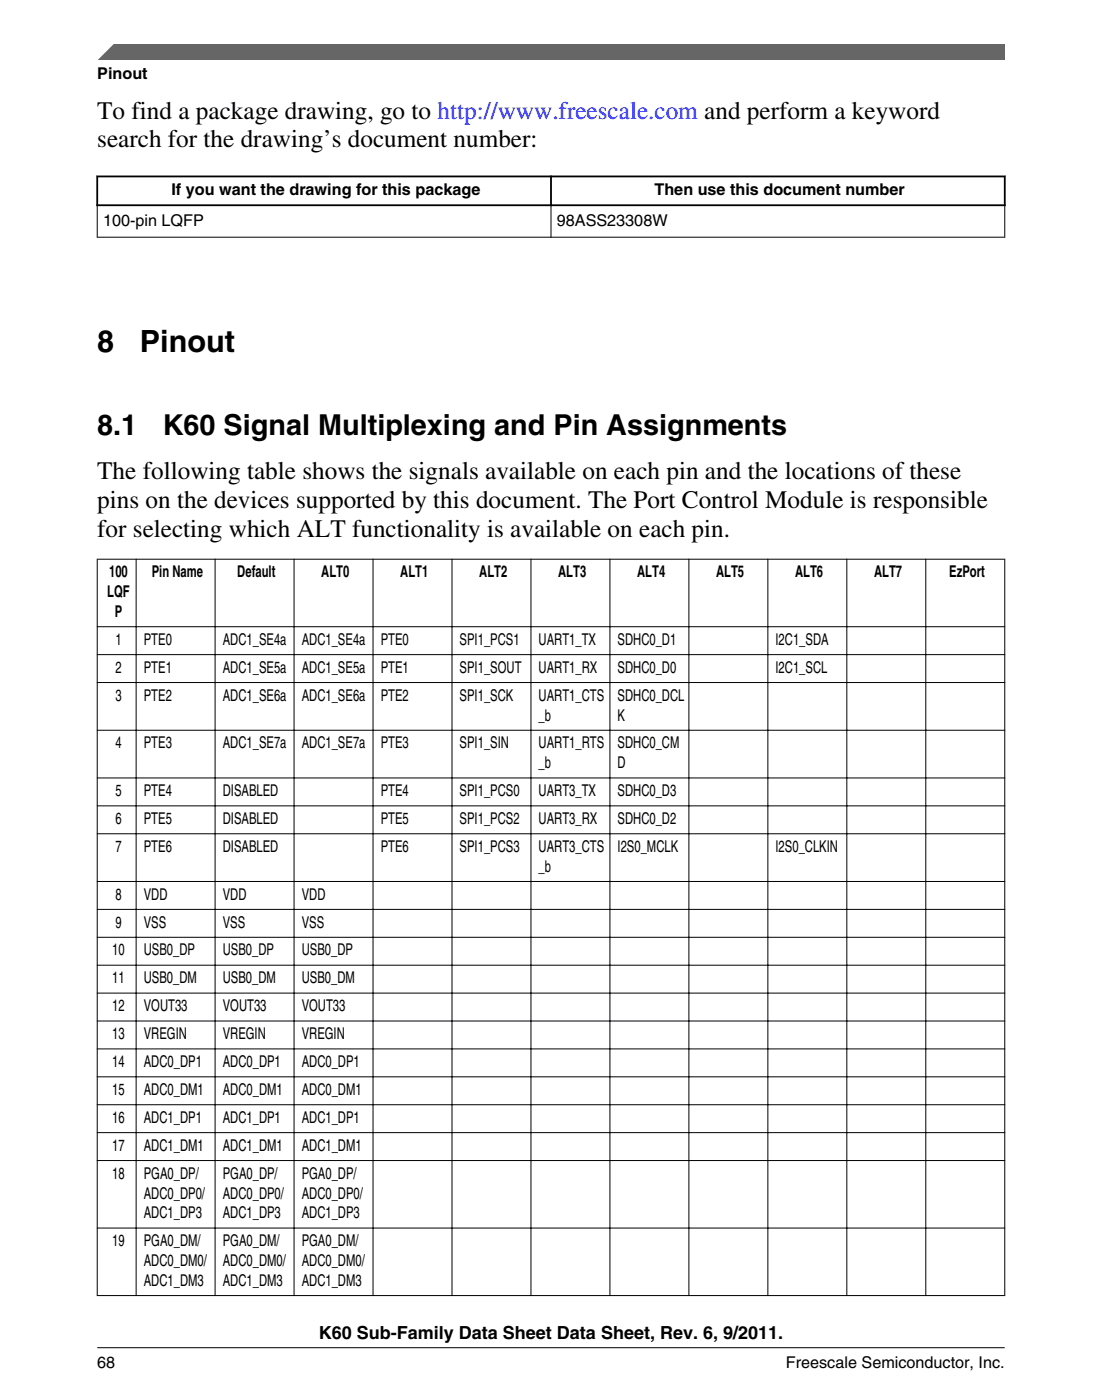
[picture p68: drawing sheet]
<svg xmlns="http://www.w3.org/2000/svg" width="216mm" height="274mm" viewBox="0 0 216 274" stroke-linecap="round" stroke-linejoin="round" font-family="sans-serif">
<defs><g id="words">
<g font-size="6">
<text x="19" y="69">8</text>
<text x="27.4" y="69">Pinout</text>
</g>
<g font-size="5.6">
<text x="19.1" y="85.2">8.1</text>
<text x="31.9" y="85.2">K60 Signal Multiplexing and Pin Assignments</text>
</g>
<g font-size="4.9">
<text x="19" y="23.2">To find a package drawing, go to http://www.freescale.com and perform a keyword</text>
<text x="19" y="28.9">search for the drawing’s document number:</text>
<text x="19" y="93.9">The following table shows the signals available on each pin and the locations of these</text>
<text x="19" y="99.5">pins on the devices supported by this document. The Port Control Module is responsible</text>
<text x="19" y="105.1">for selecting which ALT functionality is available on each pin.</text>
</g>
<text font-size="3.5" x="62.5" y="262.3">K60 Sub-Family Data Sheet Data Sheet, Rev. 6, 9/2011.</text>
<g font-size="3.2">
<text x="19" y="15.5">Pinout</text>
<text x="33.6" y="38.2">If you want the drawing for this package</text>
<text x="128.2" y="38.2">Then use this document number</text>
<text x="20.2" y="44.2">100-pin LQFP</text>
<text x="109.1" y="44.2">98ASS23308W</text>
<text x="21.4" y="113.1">100</text>
<text x="29.7" y="113.1">Pin Name</text>
<text x="46.5" y="113.1">Default</text>
<text x="62.9" y="113.1">ALT0</text>
<text x="78.4" y="113.1">ALT1</text>
<text x="93.9" y="113.1">ALT2</text>
<text x="109.4" y="113.1">ALT3</text>
<text x="124.8" y="113.1">ALT4</text>
<text x="140.3" y="113.1">ALT5</text>
<text x="155.8" y="113.1">ALT6</text>
<text x="171.2" y="113.1">ALT7</text>
<text x="186" y="113.1">EzPort</text>
<text x="21" y="117">LQF</text>
<text x="22.5" y="120.9">P</text>
<text x="22.6" y="126.4">1</text>
<text x="22.6" y="131.8">2</text>
<text x="28.2" y="126.4">PTE0</text>
<text x="28.2" y="131.8">PTE1</text>
<text x="43.6" y="126.4">ADC1_SE4a</text>
<text x="43.6" y="131.8">ADC1_SE5a</text>
<text x="59.1" y="126.4">ADC1_SE4a</text>
<text x="59.1" y="131.8">ADC1_SE5a</text>
<text x="74.6" y="126.4">PTE0</text>
<text x="74.6" y="131.8">PTE1</text>
<text x="90.1" y="126.4">SPI1_PCS1</text>
<text x="90.1" y="131.8">SPI1_SOUT</text>
<text x="105.5" y="126.4">UART1_TX</text>
<text x="105.5" y="131.8">UART1_RX</text>
<text x="121" y="126.4">SDHC0_D1</text>
<text x="121" y="131.8">SDHC0_D0</text>
<text x="151.9" y="126.4">I2C1_SDA</text>
<text x="151.9" y="131.8">I2C1_SCL</text>
<text x="22.6" y="137.3">3</text>
<text x="28.2" y="137.3">PTE2</text>
<text x="43.6" y="137.3">ADC1_SE6a</text>
<text x="59.1" y="137.3">ADC1_SE6a</text>
<text x="74.6" y="137.3">PTE2</text>
<text x="90.1" y="137.3">SPI1_SCK</text>
<text x="105.5" y="137.3">UART1_CTS</text>
<text x="121" y="137.3">SDHC0_DCL</text>
<text x="105.5" y="141.2">_b</text>
<text x="121" y="141.2">K</text>
<text x="22.6" y="146.6">4</text>
<text x="28.2" y="146.6">PTE3</text>
<text x="43.6" y="146.6">ADC1_SE7a</text>
<text x="59.1" y="146.6">ADC1_SE7a</text>
<text x="74.6" y="146.6">PTE3</text>
<text x="90.1" y="146.6">SPI1_SIN</text>
<text x="105.5" y="146.6">UART1_RTS</text>
<text x="121" y="146.6">SDHC0_CM</text>
<text x="22.6" y="156">5</text>
<text x="28.2" y="156">PTE4</text>
<text x="43.6" y="156">DISABLED</text>
<text x="74.6" y="156">PTE4</text>
<text x="90.1" y="156">SPI1_PCS0</text>
<text x="105.5" y="150.5">_b</text>
<text x="105.5" y="156">UART3_TX</text>
<text x="121" y="150.5">D</text>
<text x="121" y="156">SDHC0_D3</text>
<text x="22.6" y="161.5">6</text>
<text x="28.2" y="161.5">PTE5</text>
<text x="43.6" y="161.5">DISABLED</text>
<text x="74.6" y="161.5">PTE5</text>
<text x="90.1" y="161.5">SPI1_PCS2</text>
<text x="105.5" y="161.5">UART3_RX</text>
<text x="121" y="161.5">SDHC0_D2</text>
<text x="22.6" y="166.9">7</text>
<text x="28.2" y="166.9">PTE6</text>
<text x="43.6" y="166.9">DISABLED</text>
<text x="74.6" y="166.9">PTE6</text>
<text x="90.1" y="166.9">SPI1_PCS3</text>
<text x="105.5" y="166.9">UART3_CTS</text>
<text x="121" y="166.9">I2S0_MCLK</text>
<text x="151.9" y="166.9">I2S0_CLKIN</text>
<text x="105.5" y="170.8">_b</text>
<text x="22.6" y="176.3">8</text>
<text x="28.2" y="176.3">VDD</text>
<text x="43.6" y="176.3">VDD</text>
<text x="59.1" y="176.3">VDD</text>
<text x="22.6" y="181.7">9</text>
<text x="28.2" y="181.7">VSS</text>
<text x="43.6" y="181.7">VSS</text>
<text x="59.1" y="181.7">VSS</text>
<text x="22" y="187.2">10</text>
<text x="28.2" y="187.2">USB0_DP</text>
<text x="43.6" y="187.2">USB0_DP</text>
<text x="59.1" y="187.2">USB0_DP</text>
<text x="22" y="192.7">11</text>
<text x="28.2" y="192.7">USB0_DM</text>
<text x="43.6" y="192.7">USB0_DM</text>
<text x="59.1" y="192.7">USB0_DM</text>
<text x="22" y="198.2">12</text>
<text x="22" y="203.6">13</text>
<text x="28.2" y="198.2">VOUT33</text>
<text x="28.2" y="203.6">VREGIN</text>
<text x="43.6" y="198.2">VOUT33</text>
<text x="43.6" y="203.6">VREGIN</text>
<text x="59.1" y="198.2">VOUT33</text>
<text x="59.1" y="203.6">VREGIN</text>
<text x="22" y="209.1">14</text>
<text x="28.2" y="209.1">ADC0_DP1</text>
<text x="43.6" y="209.1">ADC0_DP1</text>
<text x="59.1" y="209.1">ADC0_DP1</text>
<text x="22" y="214.6">15</text>
<text x="28.2" y="214.6">ADC0_DM1</text>
<text x="43.6" y="214.6">ADC0_DM1</text>
<text x="59.1" y="214.6">ADC0_DM1</text>
<text x="22" y="220">16</text>
<text x="28.2" y="220">ADC1_DP1</text>
<text x="43.6" y="220">ADC1_DP1</text>
<text x="59.1" y="220">ADC1_DP1</text>
<text x="22" y="225.5">17</text>
<text x="28.2" y="225.5">ADC1_DM1</text>
<text x="43.6" y="225.5">ADC1_DM1</text>
<text x="59.1" y="225.5">ADC1_DM1</text>
<text x="22" y="231">18</text>
<text x="28.2" y="231">PGA0_DP/</text>
<text x="43.6" y="231">PGA0_DP/</text>
<text x="59.1" y="231">PGA0_DP/</text>
<text x="28.2" y="234.8">ADC0_DP0/</text>
<text x="28.2" y="238.7">ADC1_DP3</text>
<text x="43.6" y="234.8">ADC0_DP0/</text>
<text x="43.6" y="238.7">ADC1_DP3</text>
<text x="59.1" y="234.8">ADC0_DP0/</text>
<text x="59.1" y="238.7">ADC1_DP3</text>
<text x="22" y="244.2">19</text>
<text x="28.2" y="244.2">PGA0_DM/</text>
<text x="43.6" y="244.2">PGA0_DM/</text>
<text x="59.1" y="244.2">PGA0_DM/</text>
<text x="28.2" y="248.1">ADC0_DM0/</text>
<text x="28.2" y="251.9">ADC1_DM3</text>
<text x="43.6" y="248.1">ADC0_DM0/</text>
<text x="43.6" y="251.9">ADC1_DM3</text>
<text x="59.1" y="248.1">ADC0_DM0/</text>
<text x="59.1" y="251.9">ADC1_DM3</text>
<text x="19" y="268">68</text>
<text x="154" y="268">Freescale Semiconductor, Inc.</text>
</g>
</g></defs>
<path d="M18.9 34.6h178.1M19 34.4v6M107.9 34.4v6M196.8 34.4v6M18.9 40.2h178.1" fill="none" stroke="#000" stroke-width=".35"/>
<path d="M19 46.5h177.9M19 40.4v6.2M107.9 40v6.6M196.8 40.4v6.2" fill="none" stroke="#000" stroke-width=".2"/>
<path d="M19 109.6h177.8v144.3h-177.8z" fill-rule="evenodd" fill="#fff"/>
<g fill="none" stroke="#000" stroke-width=".2">
<path d="M19 109.6h177.9M19 109.5v144.4M26.7 109.5v144.4M42.1 109.5v144.4M57.6 109.5v144.4M73.1 109.5v144.4M88.6 109.5v144.4M104 109.5v144.4M119.5 109.5v144.4M135 109.5v144.4M150.4 109.5v144.4M165.9 109.5v144.4"/>
<path d="M181.4 109.5v144.4M196.8 109.5v144.4M19 122.8h177.9M19 128.3h177.9M19 133.7h177.9M19 143.1h177.9M19 152.4h177.9M19 157.9h177.9M19 163.4h177.9M19 172.7h177.9M19 178.2h177.9M19 183.7h177.9"/>
<path d="M19 189.1h177.9M19 194.6h177.9M19 200.1h177.9M19 205.5h177.9M19 211h177.9M19 216.5h177.9M19 221.9h177.9M19 227.4h177.9M19 240.6h177.9M19 253.9h177.9"/>
</g>
<path d="M19 11.7l5.7-3.1 172.2 .1v3z" fill="#666"/>
<path d="M22.5 8.6l-3.1 3.1" fill="none" stroke="#666" stroke-width=".28"/>
<path d="M19 264.1h177.8" fill="none" stroke="#000" stroke-width=".2"/>
<use href="#words"/>
</svg>
